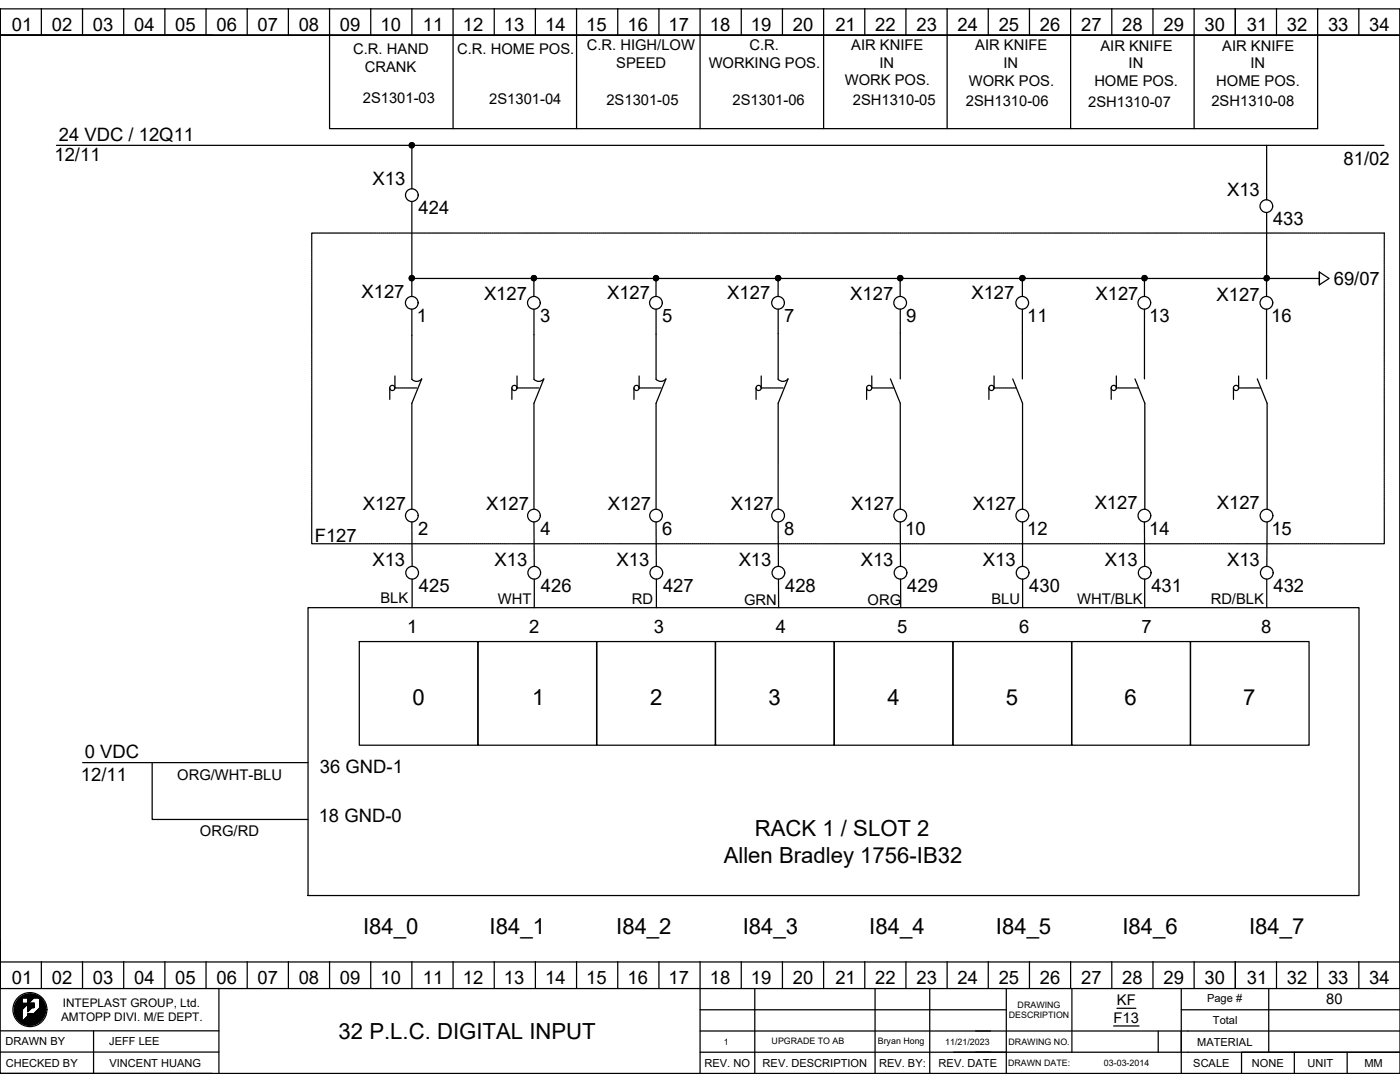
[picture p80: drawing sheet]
<svg xmlns="http://www.w3.org/2000/svg" width="279mm" height="216mm" viewBox="0 0 279 216" stroke-linecap="round" stroke-linejoin="round" font-family="sans-serif">
<defs><g id="words">
<g font-size="4.4">
<text x="82.3" y="140.7">0</text>
<text x="106.2" y="140.7">1</text>
<text x="129.7" y="140.7">2</text>
<text x="153.4" y="140.7">3</text>
<text x="177.1" y="140.7">4</text>
<text x="200.7" y="140.7">5</text>
<text x="224.4" y="140.7">6</text>
<text x="248.1" y="140.7">7</text>
<text x="150.6" y="166.9">RACK 1 / SLOT 2</text>
<text x="144.4" y="172.1">Allen Bradley 1756-IB32</text>
<text x="72.5" y="186.4">I84_0</text>
<text x="97.7" y="186.4">I84_1</text>
<text x="123" y="186.4">I84_2</text>
<text x="148.2" y="186.4">I84_3</text>
<text x="173.5" y="186.4">I84_4</text>
<text x="198.8" y="186.4">I84_5</text>
<text x="224" y="186.4">I84_6</text>
<text x="249.3" y="186.4">I84_7</text>
<text x="67.6" y="207.3">32 P.L.C. DIGITAL INPUT</text>
</g>
<g font-size="3.7">
<text x="2.4" y="6.2">01</text>
<text x="10.3" y="6.2">02</text>
<text x="18.5" y="6.2">03</text>
<text x="26.8" y="6.2">04</text>
<text x="35" y="6.2">05</text>
<text x="43.2" y="6.2">06</text>
<text x="51.4" y="6.2">07</text>
<text x="59.6" y="6.2">08</text>
<text x="67.8" y="6.2">09</text>
<text x="75.9" y="6.2">10</text>
<text x="84.4" y="6.2">11</text>
<text x="92.4" y="6.2">12</text>
<text x="100.6" y="6.2">13</text>
<text x="108.8" y="6.2">14</text>
<text x="117" y="6.2">15</text>
<text x="125.2" y="6.2">16</text>
<text x="133.4" y="6.2">17</text>
<text x="141.7" y="6.2">18</text>
<text x="149.9" y="6.2">19</text>
<text x="158.2" y="6.2">20</text>
<text x="166.7" y="6.2">21</text>
<text x="174.7" y="6.2">22</text>
<text x="182.9" y="6.2">23</text>
<text x="191.1" y="6.2">24</text>
<text x="199.3" y="6.2">25</text>
<text x="207.5" y="6.2">26</text>
<text x="215.8" y="6.2">27</text>
<text x="224" y="6.2">28</text>
<text x="232.2" y="6.2">29</text>
<text x="240.4" y="6.2">30</text>
<text x="248.9" y="6.2">31</text>
<text x="256.8" y="6.2">32</text>
<text x="265" y="6.2">33</text>
<text x="273.3" y="6.2">34</text>
<text x="11.7" y="28.1">24 VDC / 12Q11</text>
<text x="10.9" y="32.2">12/11</text>
<text x="268.1" y="32.9">81/02</text>
<text x="74.3" y="36.9">X13</text>
<text x="244.9" y="39.1">X13</text>
<text x="83.5" y="42.7">424</text>
<text x="254.1" y="44.9">433</text>
<text x="72.1" y="59.5">X127</text>
<text x="96.6" y="59.8">X127</text>
<text x="121.2" y="59.7">X127</text>
<text x="145.1" y="59.6">X127</text>
<text x="169.7" y="59.8">X127</text>
<text x="193.9" y="59.7">X127</text>
<text x="218.6" y="59.9">X127</text>
<text x="266.2" y="56.9">69/07</text>
<text x="83.2" y="64.2">1</text>
<text x="107.8" y="64.2">3</text>
<text x="132.1" y="64.2">5</text>
<text x="156.5" y="64.2">7</text>
<text x="180.9" y="64.2">9</text>
<text x="205" y="64.2">11</text>
<text x="229.4" y="64.2">13</text>
<text x="242.8" y="60">X127</text>
<text x="253.7" y="64.2">16</text>
<text x="72.4" y="101.7">X127</text>
<text x="97" y="101.7">X127</text>
<text x="121.3" y="101.7">X127</text>
<text x="145.8" y="101.7">X127</text>
<text x="169.9" y="101.7">X127</text>
<text x="194.2" y="101.7">X127</text>
<text x="218.5" y="101.6">X127</text>
<text x="242.8" y="101.6">X127</text>
<text x="83.5" y="106.7">2</text>
<text x="107.9" y="106.7">4</text>
<text x="132.2" y="106.7">6</text>
<text x="156.5" y="106.7">8</text>
<text x="180.6" y="106.7">10</text>
<text x="205" y="106.7">12</text>
<text x="229.4" y="106.7">14</text>
<text x="253.7" y="106.7">15</text>
<text x="62.8" y="108.2">F127</text>
<text x="74.3" y="113">X13</text>
<text x="98.7" y="113">X13</text>
<text x="123.1" y="113">X13</text>
<text x="147.4" y="113">X13</text>
<text x="171.8" y="113">X13</text>
<text x="196.2" y="113">X13</text>
<text x="220.5" y="113">X13</text>
<text x="244.9" y="113">X13</text>
<text x="83.6" y="118.1">425</text>
<text x="107.9" y="118.1">426</text>
<text x="132.3" y="118.1">427</text>
<text x="156.7" y="118.1">428</text>
<text x="181" y="118.1">429</text>
<text x="205.4" y="118.1">430</text>
<text x="229.8" y="118.1">431</text>
<text x="254.1" y="118.1">432</text>
<text x="81.3" y="126.3">1</text>
<text x="105.6" y="126.4">2</text>
<text x="130.5" y="126.3">3</text>
<text x="154.8" y="126.3">4</text>
<text x="179" y="126.3">5</text>
<text x="203.4" y="126.4">6</text>
<text x="227.8" y="126.3">7</text>
<text x="251.7" y="126.4">8</text>
<text x="16.1" y="155.9">12/11</text>
<text x="16.9" y="151.3">0 VDC</text>
<text x="63.9" y="154.2">36 GND-1</text>
<text x="63.6" y="164">18 GND-0</text>
<text x="2.4" y="196.4">01</text>
<text x="10.3" y="196.4">02</text>
<text x="18.5" y="196.4">03</text>
<text x="26.8" y="196.4">04</text>
<text x="35" y="196.4">05</text>
<text x="43.2" y="196.4">06</text>
<text x="51.4" y="196.4">07</text>
<text x="59.6" y="196.4">08</text>
<text x="67.8" y="196.4">09</text>
<text x="75.9" y="196.4">10</text>
<text x="84.4" y="196.4">11</text>
<text x="92.4" y="196.4">12</text>
<text x="100.6" y="196.4">13</text>
<text x="108.8" y="196.4">14</text>
<text x="117" y="196.4">15</text>
<text x="125.2" y="196.4">16</text>
<text x="133.4" y="196.4">17</text>
<text x="141.7" y="196.4">18</text>
<text x="149.9" y="196.4">19</text>
<text x="158.2" y="196.4">20</text>
<text x="166.7" y="196.4">21</text>
<text x="174.7" y="196.4">22</text>
<text x="182.9" y="196.4">23</text>
<text x="191.1" y="196.4">24</text>
<text x="199.3" y="196.4">25</text>
<text x="207.5" y="196.4">26</text>
<text x="215.8" y="196.4">27</text>
<text x="224" y="196.4">28</text>
<text x="232.2" y="196.4">29</text>
<text x="240.4" y="196.4">30</text>
<text x="248.9" y="196.4">31</text>
<text x="256.8" y="196.4">32</text>
<text x="265" y="196.4">33</text>
<text x="273.3" y="196.4">34</text>
</g>
<g font-size="2.9">
<text x="70.5" y="10.7">C.R. HAND</text>
<text x="91.2" y="10.7">C.R. HOME POS.</text>
<text x="117.1" y="10">C.R. HIGH/LOW</text>
<text x="149.6" y="10">C.R.</text>
<text x="169.9" y="10">AIR KNIFE</text>
<text x="194.6" y="10">AIR KNIFE</text>
<text x="219.6" y="10.1">AIR KNIFE</text>
<text x="243.9" y="10.1">AIR KNIFE</text>
<text x="72.8" y="14.3">CRANK</text>
<text x="123" y="13.5">SPEED</text>
<text x="141.4" y="13.6">WORKING POS.</text>
<text x="168.6" y="17.1">WORK POS.</text>
<text x="175.5" y="13.5">IN</text>
<text x="193.4" y="17.1">WORK POS.</text>
<text x="200.3" y="13.5">IN</text>
<text x="218.4" y="17.2">HOME POS.</text>
<text x="225.2" y="13.6">IN</text>
<text x="242.7" y="17.2">HOME POS.</text>
<text x="249.6" y="13.6">IN</text>
<text x="72.4" y="20.5">2S1301-03</text>
<text x="97.6" y="20.7">2S1301-04</text>
<text x="121" y="21">2S1301-05</text>
<text x="146.2" y="21">2S1301-06</text>
<text x="170.2" y="21">2SH1310-05</text>
<text x="192.8" y="21.1">2SH1310-06</text>
<text x="217.2" y="21.3">2SH1310-07</text>
<text x="241.8" y="21.1">2SH1310-08</text>
<text x="75.9" y="120.3">BLK</text>
<text x="99.4" y="120.6">WHT</text>
<text x="126.1" y="120.6">RD</text>
<text x="148.5" y="120.6">GRN</text>
<text x="173.1" y="120.7">ORG</text>
<text x="197.9" y="120.5">BLU</text>
<text x="215" y="120.5">WHT/BLK</text>
<text x="241.6" y="120.5">RD/BLK</text>
<text x="35.4" y="155.6">ORG/WHT-BLU</text>
<text x="39.9" y="166.9">ORG/RD</text>
<text x="222.9" y="200.6">KF</text>
<text x="264.7" y="200.4">80</text>
<text x="222.2" y="204.1">F13</text>
</g>
<g font-size="2.4">
<text x="12.2" y="203.7">AMTOPP DIVI. M/E DEPT.</text>
<text x="12.5" y="200.9">INTEPLAST GROUP, Ltd.</text>
</g>
<g font-size="2.2">
<text x="240.9" y="199.9">Page #</text>
<text x="1.1" y="208.6">DRAWN BY</text>
<text x="21.8" y="208.6">JEFF LEE</text>
<text x="238.9" y="208.6">MATERIAL</text>
<text x="242.1" y="204.4">Total</text>
<text x="1.2" y="212.9">CHECKED BY</text>
<text x="21.9" y="212.8">VINCENT HUANG</text>
<text x="140.6" y="212.9">REV. NO</text>
<text x="152.2" y="212.9">REV. DESCRIPTION</text>
<text x="175.4" y="212.9">REV. BY:</text>
<text x="187.3" y="212.9">REV. DATE</text>
<text x="238.1" y="212.9">SCALE</text>
<text x="249.8" y="212.9">NONE</text>
<text x="260.9" y="212.9">UNIT</text>
<text x="272.3" y="212.9">MM</text>
</g>
<g font-size="1.8">
<text x="201.3" y="203.2">DESCRIPTION</text>
<text x="203.1" y="201.1">DRAWING</text>
<text x="144.5" y="208.5">1</text>
<text x="154" y="208.4">UPGRADE TO AB</text>
<text x="175.2" y="208.3">Bryan Hong</text>
<text x="188.7" y="208.4">11/21/2023</text>
<text x="201.3" y="208.5">DRAWING NO.</text>
<text x="201.2" y="212.7">DRAWN DATE:</text>
<text x="220.3" y="212.7">03-03-2014</text>
</g>
</g></defs>
<g fill="none" stroke="#000" stroke-width=".25">
<path d="M0 1.8h279.4v212.4h-279.4zM0 7v-5.2v190.1v-4.2M8.3 1.7v5.3M16.5 1.7v5.3M24.7 1.7v5.3M32.9 1.7v5.3M41.1 1.7v5.3M42.4 7h-42.4h279.4M49.3 1.7v5.3M57.6 1.7v5.3M65.8 1.7v24h197.2v-24M74 1.7v5.3"/>
<path d="M82.2 1.7v5.3M90.4 1.7v24M98.6 1.7v5.3M106.8 1.7v5.3M115.1 1.7v24M123.3 1.7v5.3M131.5 1.7v5.3M139.7 1.7v24M147.9 1.7v5.3M156.2 1.7v5.3M164.4 1.7v24M172.6 1.7v5.3"/>
<path d="M180.8 1.7v5.3M189 1.7v24M197.2 1.7v5.3M205.4 1.7v5.3M213.7 1.7v24M221.9 1.7v5.3M230.1 1.7v5.3M238.3 1.7v24M246.5 1.7v5.3M254.8 1.7v5.3M271.2 1.7v5.3M279.4 1.8v195.5h-279.4v-5.4h279.4"/>
<path d="M11.3 29h264.9M81.9 28.6l-.1 .1M82.2 28.5l-.5 .5M82.2 29v8.7M82.3 28.5l-.6 .6M82.5 28.5l-.8 .8M82.6 28.6l-.8 .8M82.6 28.7l-.7 .7M82.7 28.9l-.6 .6M82.7 29l-.5 .5M252.8 29v10.9M62.2 46.9v.3"/>
<path d="M62.2 47.3v.3M62.2 47.7v.3M62.2 48.1v.3M62.2 48.5v.3M62.2 48.9v.3M62.2 49.3v.3M62.2 49.7v.3M62.2 50.1v.3M62.2 50.5v.2M62.2 50.9v.2M62.2 51.3v.2M62.2 51.7v.2"/>
<path d="M62.2 52.1v.2M62.2 52.5v.2M62.2 52.9v.2M62.2 53.3v.2M62.2 53.6v.3M62.2 54v.3M62.2 54.4v.3M62.2 54.8v.3M62.2 55.2v.3M62.2 55.6v.3M62.2 56v.3M62.2 56.4v.3"/>
<path d="M62.2 56.8v.3M62.2 57.2v.3M62.2 57.6v.3M62.2 58v.3M62.2 58.4v.3M62.2 58.8v.2M62.2 59.2v.2M62.2 59.6v.2M62.2 60v.2M62.4 46.5h-.2v.3M62.6 46.5h.2M63 46.5h.2"/>
<path d="M63.4 46.5h.2M63.8 46.5h.2M64.2 46.5h.2M64.5 46.5h.3M64.9 46.5h.3M65.3 46.5h.3M65.7 46.5h.3M66.1 46.5h.3M66.5 46.5h.3M66.9 46.5h.3M67.3 46.5h.3M67.7 46.5h.3"/>
<path d="M68.1 46.5h.3M68.5 46.5h.3M68.9 46.5h.3M69.3 46.5h.3M69.7 46.5h.2M70.1 46.5h.2M70.5 46.5h.2M70.9 46.5h.2M71.3 46.5h.2M71.7 46.5h.2M72.1 46.5h.2M72.5 46.5h.2"/>
<path d="M72.8 46.5h.3M73.2 46.5h.3M73.6 46.5h.3M74 46.5h.3M74.4 46.5h.3M74.8 46.5h.3M75.2 46.5h.3M75.6 46.5h.3M76 46.5h.3M76.4 46.5h.3M76.8 46.5h.3M77.2 46.5h.3"/>
<path d="M77.6 46.5h.3M78 46.5h.2M78.4 46.5h.2M78.8 46.5h.2M79.2 46.5h.2M79.6 46.5h.2M80 46.5h.2M80.4 46.5h.2M80.8 46.5h.2M81.1 46.5h.3M81.5 46.5h.3M81.9 55.1l-.1 .1"/>
<path d="M81.9 46.5h.3M82.2 55l-.5 .5M82.2 40.2v19M82.2 55.6h181.1M82.3 55l-.6 .7M82.3 46.5h.3M82.5 55.1l-.8 .7M82.6 55.1l-.8 .8M82.6 55.2l-.7 .8M82.7 55.4l-.6 .6M82.7 55.6l-.5 .4M82.7 46.5h.3"/>
<path d="M83.1 46.5h.3M83.5 46.5h.3M83.9 46.5h.3M84.3 46.5h.3M84.7 46.5h.3M85.1 46.5h.3M85.5 46.5h.3M85.9 46.5h.3M86.3 46.5h.3M86.7 46.5h.2M87.1 46.5h.2M87.5 46.5h.2"/>
<path d="M87.9 46.5h.2M88.3 46.5h.2M88.7 46.5h.2M89.1 46.5h.2M89.5 46.5h.2M89.8 46.5h.3M90.2 46.5h.3M90.6 46.5h.3M91 46.5h.3M91.4 46.5h.3M91.8 46.5h.3M92.2 46.5h.3"/>
<path d="M92.6 46.5h.3M93 46.5h.3M93.4 46.5h.3M93.8 46.5h.3M94.2 46.5h.3M94.6 46.5h.3M95 46.5h.3M95.4 46.5h.2M95.8 46.5h.2M96.2 46.5h.2M96.6 46.5h.2M97 46.5h.2"/>
<path d="M97.4 46.5h.2M97.8 46.5h.2M98.1 46.5h.3M98.5 46.5h.3M98.9 46.5h.3M99.3 46.5h.3M99.7 46.5h.3M100.1 46.5h.3M100.5 46.5h.3M100.9 46.5h.3M101.3 46.5h.3M101.7 46.5h.3"/>
<path d="M102.1 46.5h.3M102.5 46.5h.3M102.9 46.5h.3M103.3 46.5h.3M103.7 46.5h.2M104.1 46.5h.2M104.5 46.5h.2M104.9 46.5h.2M105.3 46.5h.2M105.7 46.5h.2M106.1 46.5h.2M106.2 55.1l-.1 .1"/>
<path d="M106.4 46.5h.3M106.5 55l-.5 .5M106.5 55.6v3.6M106.7 55l-.7 .7M106.8 55.1l-.7 .7M106.8 46.5h.3M106.9 55.1l-.7 .8M107 55.2l-.7 .8M107.1 55.4l-.7 .6M107.1 55.6l-.5 .4M107.2 46.5h.3M107.6 46.5h.3"/>
<path d="M108 46.5h.3M108.4 46.5h.3M108.8 46.5h.3M109.2 46.5h.3M109.6 46.5h.3M110 46.5h.3M110.4 46.5h.3M110.8 46.5h.3M111.2 46.5h.3M111.6 46.5h.2M112 46.5h.2M112.4 46.5h.2"/>
<path d="M112.8 46.5h.2M113.2 46.5h.2M113.6 46.5h.2M114 46.5h.2M114.4 46.5h.2M114.7 46.5h.3M115.1 46.5h.3M115.5 46.5h.3M115.9 46.5h.3M116.3 46.5h.3M116.7 46.5h.3M117.1 46.5h.3"/>
<path d="M117.5 46.5h.3M117.9 46.5h.3M118.3 46.5h.3M118.7 46.5h.3M119.1 46.5h.3M119.5 46.5h.3M119.9 46.5h.3M120.3 46.5h.2M120.7 46.5h.2M121.1 46.5h.2M121.5 46.5h.2M121.9 46.5h.2"/>
<path d="M122.3 46.5h.2M122.7 46.5h.2M123.1 46.5h.2M123.4 46.5h.3M123.8 46.5h.3M124.2 46.5h.3M124.6 46.5h.3M125 46.5h.3M125.4 46.5h.3M125.8 46.5h.3M126.2 46.5h.3M126.6 46.5h.3"/>
<path d="M127 46.5h.3M127.4 46.5h.3M127.8 46.5h.3M128.2 46.5h.3M128.6 46.5h.3M129 46.5h.2M129.4 46.5h.2M129.8 46.5h.2M130.2 46.5h.2M130.6 46.5h.2M130.6 55.1l-.1 .1M130.9 55l-.5 .5"/>
<path d="M130.9 55.5v3.7M131 46.5h.2M131.1 55l-.7 .7M131.2 55.1l-.7 .7M131.3 55.1l-.7 .8M131.4 46.5h.2M131.4 55.2l-.7 .8M131.4 55.4l-.6 .6M131.5 55.6l-.5 .4M131.8 46.5h.2M132.1 46.5h.3M132.5 46.5h.3"/>
<path d="M132.9 46.5h.3M133.3 46.5h.3M133.7 46.5h.3M134.1 46.5h.3M134.5 46.5h.3M134.9 46.5h.3M135.3 46.5h.3M135.7 46.5h.3M136.1 46.5h.3M136.5 46.5h.3M136.9 46.5h.3M137.3 46.5h.2"/>
<path d="M137.7 46.5h.2M138.1 46.5h.2M138.5 46.5h.2M138.9 46.5h.2M139.3 46.5h.2M139.7 46.5h.2M140 46.5h.3M140.4 46.5h.3M140.8 46.5h.3M141.2 46.5h.3M141.6 46.5h.3M142 46.5h.3"/>
<path d="M142.4 46.5h.3M142.8 46.5h.3M143.2 46.5h.3M143.6 46.5h.3M144 46.5h.3M144.4 46.5h.3M144.8 46.5h.3M145.2 46.5h.3M145.6 46.5h.2M146 46.5h.2M146.4 46.5h.2M146.8 46.5h.2"/>
<path d="M147.2 46.5h.2M147.6 46.5h.2M148 46.5h.2M148.4 46.5h.2M148.7 46.5h.3M149.1 46.5h.3M149.5 46.5h.3M149.9 46.5h.3M150.3 46.5h.3M150.7 46.5h.3M151.1 46.5h.3M151.5 46.5h.3"/>
<path d="M151.9 46.5h.3M152.3 46.5h.3M152.7 46.5h.3M153.1 46.5h.3M153.5 46.5h.3M153.9 46.5h.3M154.3 46.5h.2M154.7 46.5h.2M155 55.1l-.1 .1M155.1 46.5h.2M155.3 55l-.5 .5M155.3 55.5v3.7"/>
<path d="M155.4 55l-.6 .7M155.5 46.5h.2M155.6 55.1l-.8 .7M155.7 55.1l-.8 .8M155.8 55.2l-.8 .8M155.8 55.4l-.6 .6M155.8 55.6l-.5 .4M155.9 46.5h.2M156.3 46.5h.2M156.7 46.5h.2M157.1 46.5h.2M157.4 46.5h.3"/>
<path d="M157.8 46.5h.3M158.2 46.5h.3M158.6 46.5h.3M159 46.5h.3M159.4 46.5h.3M159.8 46.5h.3M160.2 46.5h.3M160.6 46.5h.3M161 46.5h.3M161.4 46.5h.3M161.8 46.5h.3M162.2 46.5h.3"/>
<path d="M162.6 46.5h.3M163 46.5h.2M163.4 46.5h.2M163.8 46.5h.2M164.2 46.5h.2M164.6 46.5h.2M165 46.5h.2M165.4 46.5h.2M165.7 46.5h.3M166.1 46.5h.3M166.5 46.5h.3M166.9 46.5h.3"/>
<path d="M167.3 46.5h.3M167.7 46.5h.3M168.1 46.5h.3M168.5 46.5h.3M168.9 46.5h.3M169.3 46.5h.3M169.7 46.5h.3M170.1 46.5h.3M170.5 46.5h.3M170.9 46.5h.2M171.3 46.5h.2M171.7 46.5h.2"/>
<path d="M172.1 46.5h.2M172.5 46.5h.2M172.9 46.5h.2M173.3 46.5h.2M173.7 46.5h.2M174 46.5h.3M174.4 46.5h.3M174.8 46.5h.3M175.2 46.5h.3M175.6 46.5h.3M176 46.5h.3M176.4 46.5h.3"/>
<path d="M176.8 46.5h.3M177.2 46.5h.3M177.6 46.5h.3M178 46.5h.3M178.4 46.5h.3M178.8 46.5h.3M179.2 46.5h.3M179.4 55.1l-.2 .1M179.6 46.5h.2M179.6 55.6v3.6M179.6 55l-.5 .5M179.8 55l-.6 .7"/>
<path d="M179.9 55.1l-.7 .7M180 46.5h.2M180 55.1l-.7 .8M180.1 55.2l-.7 .8M180.2 55.4l-.7 .6M180.2 55.6l-.5 .4M180.4 46.5h.2M180.8 46.5h.2M181.2 46.5h.2M181.6 46.5h.2M182 46.5h.2M182.4 46.5h.2"/>
<path d="M182.7 46.5h.3M183.1 46.5h.3M183.5 46.5h.3M183.9 46.5h.3M184.3 46.5h.3M184.7 46.5h.3M185.1 46.5h.3M185.5 46.5h.3M185.9 46.5h.3M186.3 46.5h.3M186.7 46.5h.3M187.1 46.5h.3"/>
<path d="M187.5 46.5h.3M187.9 46.5h.3M188.3 46.5h.2M188.7 46.5h.2M189.1 46.5h.2M189.5 46.5h.2M189.9 46.5h.2M190.3 46.5h.2M190.7 46.5h.2M191.1 46.5h.2M191.4 46.5h.3M191.8 46.5h.3"/>
<path d="M192.2 46.5h.3M192.6 46.5h.3M193 46.5h.3M193.4 46.5h.3M193.8 46.5h.3M194.2 46.5h.3M194.6 46.5h.3M195 46.5h.3M195.4 46.5h.3M195.8 46.5h.3M196.2 46.5h.3M196.6 46.5h.2"/>
<path d="M197 46.5h.2M197.4 46.5h.2M197.8 46.5h.2M198.2 46.5h.2M198.6 46.5h.2M199 46.5h.2M199.3 46.5h.3M199.7 46.5h.3M200.1 46.5h.3M200.5 46.5h.3M200.9 46.5h.3M201.3 46.5h.3"/>
<path d="M201.7 46.5h.3M202.1 46.5h.3M202.5 46.5h.3M202.9 46.5h.3M203.3 46.5h.3M203.7 46.5h.3M203.7 55.1l-.1 .1M204 55l-.5 .5M204 55.6v3.6M204.1 46.5h.3M204.2 55l-.7 .7M204.3 55.1l-.7 .7"/>
<path d="M204.4 55.1l-.7 .8M204.5 46.5h.3M204.5 55.2l-.7 .8M204.6 55.4l-.7 .6M204.6 55.6l-.5 .4M204.9 46.5h.2M205.3 46.5h.2M205.7 46.5h.2M206.1 46.5h.2M206.5 46.5h.2M206.9 46.5h.2M207.3 46.5h.2"/>
<path d="M207.7 46.5h.2M208 46.5h.3M208.4 46.5h.3M208.8 46.5h.3M209.2 46.5h.3M209.6 46.5h.3M210 46.5h.3M210.4 46.5h.3M210.8 46.5h.3M211.2 46.5h.3M211.6 46.5h.3M212 46.5h.3"/>
<path d="M212.4 46.5h.3M212.8 46.5h.3M213.2 46.5h.2M213.6 46.5h.2M214 46.5h.2M214.4 46.5h.2M214.8 46.5h.2M215.2 46.5h.2M215.6 46.5h.2M216 46.5h.2M216.3 46.5h.3M216.7 46.5h.3"/>
<path d="M217.1 46.5h.3M217.5 46.5h.3M217.9 46.5h.3M218.3 46.5h.3M218.7 46.5h.3M219.1 46.5h.3M219.5 46.5h.3M219.9 46.5h.3M220.3 46.5h.3M220.7 46.5h.3M221.1 46.5h.3M221.5 46.5h.3"/>
<path d="M221.9 46.5h.2M222.3 46.5h.2M222.7 46.5h.2M223.1 46.5h.2M223.5 46.5h.2M223.9 46.5h.2M224.3 46.5h.2M224.7 46.5h.2M225 46.5h.3M225.4 46.5h.3M225.8 46.5h.3M226.2 46.5h.3"/>
<path d="M226.6 46.5h.3M227 46.5h.3M227.4 46.5h.3M227.8 46.5h.3M228.1 55.1l-.1 .1M228.2 46.5h.3M228.4 55l-.5 .5M228.4 55.6v3.6M228.6 55l-.7 .7M228.6 46.5h.3M228.7 55.1l-.7 .7M228.8 55.1l-.8 .8"/>
<path d="M228.9 55.2l-.7 .8M228.9 55.4l-.6 .6M228.9 55.6l-.4 .4M229 46.5h.3M229.4 46.5h.3M229.8 46.5h.3M230.2 46.5h.2M230.6 46.5h.2M231 46.5h.2M231.4 46.5h.2M231.8 46.5h.2M232.2 46.5h.2"/>
<path d="M232.6 46.5h.2M233 46.5h.2M233.3 46.5h.3M233.7 46.5h.3M234.1 46.5h.3M234.5 46.5h.3M234.9 46.5h.3M235.3 46.5h.3M235.7 46.5h.3M236.1 46.5h.3M236.5 46.5h.3M236.9 46.5h.3"/>
<path d="M237.3 46.5h.3M237.7 46.5h.3M238.1 46.5h.3M238.5 46.5h.2M238.9 46.5h.2M239.3 46.5h.2M239.7 46.5h.2M240.1 46.5h.2M240.5 46.5h.2M240.9 46.5h.2M241.3 46.5h.2M241.6 46.5h.3"/>
<path d="M242 46.5h.3M242.4 46.5h.3M242.8 46.5h.3M243.2 46.5h.3M243.6 46.5h.3M244 46.5h.3M244.4 46.5h.3M244.8 46.5h.3M245.2 46.5h.3M245.6 46.5h.3M246 46.5h.3M246.4 46.5h.3"/>
<path d="M246.8 46.5h.3M247.2 46.5h.2M247.6 46.5h.2M248 46.5h.2M248.4 46.5h.2M248.8 46.5h.2M249.2 46.5h.2M249.6 46.5h.2M250 46.5h.2M250.3 46.5h.3M250.7 46.5h.3M251.1 46.5h.3"/>
<path d="M251.5 46.5h.3M251.9 46.5h.3M252.3 46.5h.3M252.5 55.1l-.1 .1M252.7 46.5h.3M252.8 55.6v3.6M252.8 55l-.5 .5M252.8 42.4v13.1M252.9 55l-.6 .7M253.1 55.1l-.8 .7M253.1 46.5h.3M253.2 55.1l-.8 .8"/>
<path d="M253.2 55.2l-.7 .8M253.3 55.4l-.6 .6M253.3 55.6l-.5 .4M253.5 46.5h.3M253.9 46.5h.3M254.3 46.5h.3M254.7 46.5h.3M255.1 46.5h.3M255.5 46.5h.3M255.9 46.5h.2M256.3 46.5h.2M256.7 46.5h.2"/>
<path d="M257.1 46.5h.2M257.5 46.5h.2M257.9 46.5h.2M258.3 46.5h.2M258.6 46.5h.3M259 46.5h.3M259.4 46.5h.3M259.8 46.5h.3M260.2 46.5h.3M260.6 46.5h.3M261 46.5h.3M261.4 46.5h.3"/>
<path d="M261.8 46.5h.3M262.2 46.5h.3M262.6 46.5h.3M263 46.5h.3M263.3 54.3v2.5l2-1.2-2-1.3v2.6M263.4 46.5h.3M263.8 46.5h.2M264.2 46.5h.2M264.6 46.5h.2M265 46.5h.2M265.4 46.5h.2M265.8 46.5h.2"/>
<path d="M266.2 46.5h.2M266.6 46.5h.2M266.9 46.5h.3M267.3 46.5h.3M267.7 46.5h.3M268.1 46.5h.3M268.5 46.5h.3M268.9 46.5h.3M269.3 46.5h.3M269.7 46.5h.3M270.1 46.5h.3M270.5 46.5h.3"/>
<path d="M270.9 46.5h.3M271.3 46.5h.3M271.7 46.5h.3M272.1 46.5h.3M272.5 46.5h.2M272.9 46.5h.2M273.3 46.5h.2M273.7 46.5h.2M274.1 46.5h.2M274.5 46.5h.2M274.9 46.5h.2M275.3 46.5h.2"/>
<path d="M275.6 46.5h.3M276 46.5h.3v.3M276.3 46.9v.3M276.3 47.3v.3M276.3 47.7v.3M276.3 48.1v.3M276.3 48.5v.3M276.3 48.9v.3M276.3 49.3v.3M276.3 49.7v.3M276.3 50.1v.3M276.3 50.5v.2"/>
<path d="M276.3 50.9v.2M276.3 51.3v.2M276.3 51.7v.2M276.3 52.1v.2M276.3 52.5v.2M276.3 52.9v.2M276.3 53.3v.2M276.3 53.6v.3M276.3 54v.3M276.3 54.4v.3M276.3 54.8v.3M276.3 55.2v.3"/>
<path d="M276.3 55.6v.3M276.3 56v.3M276.3 56.4v.3M276.3 56.8v.3M276.3 57.2v.3M276.3 57.6v.3M276.3 58v.3M276.3 58.4v.3M276.3 58.8v.2M276.3 59.2v.2M276.3 59.6v.2M276.3 60v.2"/>
<path d="M62.2 60.4v.2M62.2 60.8v.2M62.2 61.2v.2M62.2 61.6v.2M62.2 61.9v.3M62.2 62.3v.3M62.2 62.7v.3M62.2 63.1v.3M62.2 63.5v.3M62.2 63.9v.3M62.2 64.3v.3M62.2 64.7v.3"/>
<path d="M62.2 65.1v.3M62.2 65.5v.3M62.2 65.9v.3M62.2 66.3v.3M62.2 66.7v.3M62.2 67.1v.3M62.2 67.5v.2M62.2 67.9v.2M62.2 68.3v.2M62.2 68.7v.2M62.2 69.1v.2M62.2 69.5v.2"/>
<path d="M62.2 69.9v.2M62.2 70.3v.2M62.2 70.6v.3M62.2 71v.3M62.2 71.4v.3M62.2 71.8v.3M62.2 72.2v.3M62.2 72.6v.3M62.2 73v.3M62.2 73.4v.3M62.2 73.8v.3M62.2 74.2v.3"/>
<path d="M62.2 74.6v.3M62.2 75v.3M62.2 75.4v.3M62.2 75.8v.3M62.2 76.2v.2M62.2 76.6v.2M62.2 77v.2M62.2 77.4v.2M62.2 77.8v.2M62.2 78.2v.2M62.2 78.6v.2M62.2 79v.2"/>
<path d="M62.2 79.3v.3M62.2 79.7v.3M77.8 77.4v2.3M78.8 75v2.4M79 77.4h.2M79.4 77.4h.2M79.8 77.4h.2M80.2 77.4h.2M80.6 77.4h.2M81 77.4h.2M81.3 77.4h.3M81.7 77.4h.3"/>
<path d="M82.1 77.4h.3M82.2 61.7v14a1.29 1.29 0 0 0 2-.1M82.5 77.4h.3M82.9 77.4h.3M84.2 75.6l-2 4.9v21.1M102.2 77.4v2.3M103.2 75v2.4M103.4 77.4h.2M103.7 77.4h.3M104.1 77.4h.3M104.5 77.4h.3M104.9 77.4h.3"/>
<path d="M105.3 77.4h.3M105.7 77.4h.3M106.1 77.4h.3M106.5 77.4h.3M106.6 61.7v14a1.29 1.29 0 0 0 1.9-.1M106.9 77.4h.3M107.3 77.4h.2M108.5 75.6l-1.9 4.9v21.1M126.5 77.4v2.3M127.6 75v2.4M127.7 77.4h.3M128.1 77.4h.3"/>
<path d="M128.5 77.4h.3M128.9 77.4h.3M129.3 77.4h.3M129.7 77.4h.3M130.1 77.4h.2M130.5 77.4h.2M130.9 77.4h.2M130.9 61.7v14a1.29 1.29 0 0 0 2-.1M131.3 77.4h.2M131.7 77.4h.2M132.9 75.6l-2 4.9v21.1M150.9 77.4v2.3"/>
<path d="M151.9 75v2.4M152.1 77.4h.2M152.5 77.4h.2M152.9 77.4h.2M153.3 77.4h.2M153.7 77.4h.2M154.1 77.4h.2M154.5 77.4h.2M154.9 77.4h.2M155.2 77.4h.3M155.3 61.7v14a1.29 1.29 0 0 0 2-.1M155.6 77.4h.3"/>
<path d="M156 77.4h.3M157.3 75.6l-2 4.9v21.1M173 77.4v2.3M174 75v2.4M174.2 77.4h.2M174.5 77.4h.3M174.9 77.4h.3M175.3 77.4h.3M175.7 77.4h.3M176.1 77.4h.3M176.5 77.4h.3M176.9 77.4h.3"/>
<path d="M177.3 77.4h.3M177.7 75.6l2 4.9v21.1M177.7 77.4h.3M178.1 77.4h.2M179.7 61.7v13.9M197.4 77.4v2.3M198.4 75v2.4M198.6 77.4h.2M198.9 77.4h.3M199.3 77.4h.3M199.7 77.4h.3M200.1 77.4h.3"/>
<path d="M200.5 77.4h.3M200.9 77.4h.3M201.3 77.4h.3M201.7 77.4h.3M202.1 77.4h.3M202.1 75.6l2 4.9v21.1M202.5 77.4h.3M204 61.7v13.9M221.8 77.4v2.3M222.8 75v2.4M223 77.4h.2M223.3 77.4h.3"/>
<path d="M223.7 77.4h.3M224.1 77.4h.3M224.5 77.4h.3M224.9 77.4h.3M225.3 77.4h.3M225.7 77.4h.3M226.1 77.4h.3M226.5 77.4h.3M226.5 75.6l2 4.9v21.1M226.9 77.4h.3M228.4 61.7v13.9M246.2 77.4v2.3"/>
<path d="M247.2 75v2.4M247.4 77.4h.2M247.8 77.4h.2M248.1 77.4h.3M248.5 77.4h.3M248.9 77.4h.3M249.3 77.4h.3M249.7 77.4h.3M250.1 77.4h.3M250.5 77.4h.3M250.9 77.4h.3M250.9 75.6l2 4.9v21.1"/>
<path d="M251.3 77.4h.3M252.8 61.7v13.9M276.3 60.4v.2M276.3 60.8v.2M276.3 61.2v.2M276.3 61.6v.2M276.3 61.9v.3M276.3 62.3v.3M276.3 62.7v.3M276.3 63.1v.3M276.3 63.5v.3M276.3 63.9v.3"/>
<path d="M276.3 64.3v.3M276.3 64.7v.3M276.3 65.1v.3M276.3 65.5v.3M276.3 65.9v.3M276.3 66.3v.3M276.3 66.7v.3M276.3 67.1v.3M276.3 67.5v.2M276.3 67.9v.2M276.3 68.3v.2M276.3 68.7v.2"/>
<path d="M276.3 69.1v.2M276.3 69.5v.2M276.3 69.9v.2M276.3 70.3v.2M276.3 70.6v.3M276.3 71v.3M276.3 71.4v.3M276.3 71.8v.3M276.3 72.2v.3M276.3 72.6v.3M276.3 73v.3M276.3 73.4v.3"/>
<path d="M276.3 73.8v.3M276.3 74.2v.3M276.3 74.6v.3M276.3 75v.3M276.3 75.4v.3M276.3 75.8v.3M276.3 76.2v.2M276.3 76.6v.2M276.3 77v.2M276.3 77.4v.2M276.3 77.8v.2M276.3 78.2v.2"/>
<path d="M276.3 78.6v.2M276.3 79v.2M276.3 79.3v.3M276.3 79.7v.3M62.2 80.1v.3M62.2 80.5v.3M62.2 80.9v.3M62.2 81.3v.3M62.2 81.7v.3M62.2 82.1v.3M62.2 82.5v.3M62.2 82.9v.3"/>
<path d="M62.2 83.3v.3M62.2 83.7v.3M62.2 84.1v.3M62.2 84.5v.2M62.2 84.9v.2M62.2 85.3v.2M62.2 85.7v.2M62.2 86.1v.2M62.2 86.5v.2M62.2 86.9v.2M62.2 87.2v.3M62.2 87.6v.3"/>
<path d="M62.2 88v.3M62.2 88.4v.3M62.2 88.8v.3M62.2 89.2v.3M62.2 89.6v.3M62.2 90v.3M62.2 90.4v.3M62.2 90.8v.3M62.2 91.2v.3M62.2 91.6v.3M62.2 92v.3M62.2 92.4v.3"/>
<path d="M62.2 92.8v.2M62.2 93.2v.2M62.2 93.6v.2M62.2 94v.2M62.2 94.4v.2M62.2 94.8v.2M62.2 95.2v.2M62.2 95.6v.2M62.2 95.9v.3M62.2 96.3v.3M62.2 96.7v.3M62.2 97.1v.3"/>
<path d="M62.2 97.5v.3M62.2 97.9v.3M62.2 98.3v.3M62.2 98.7v.3M62.2 99.1v.3M62.2 99.5v.3M62.2 99.9v.3M276.3 80.1v.3M276.3 80.5v.3M276.3 80.9v.3M276.3 81.3v.3M276.3 81.7v.3"/>
<path d="M276.3 82.1v.3M276.3 82.5v.3M276.3 82.9v.3M276.3 83.3v.3M276.3 83.7v.3M276.3 84.1v.3M276.3 84.5v.2M276.3 84.9v.2M276.3 85.3v.2M276.3 85.7v.2M276.3 86.1v.2M276.3 86.5v.2"/>
<path d="M276.3 86.9v.2M276.3 87.2v.3M276.3 87.6v.3M276.3 88v.3M276.3 88.4v.3M276.3 88.8v.3M276.3 89.2v.3M276.3 89.6v.3M276.3 90v.3M276.3 90.4v.3M276.3 90.8v.3M276.3 91.2v.3"/>
<path d="M276.3 91.6v.3M276.3 92v.3M276.3 92.4v.3M276.3 92.8v.2M276.3 93.2v.2M276.3 93.6v.2M276.3 94v.2M276.3 94.4v.2M276.3 94.8v.2M276.3 95.2v.2M276.3 95.6v.2M276.3 95.9v.3"/>
<path d="M276.3 96.3v.3M276.3 96.7v.3M276.3 97.1v.3M276.3 97.5v.3M276.3 97.9v.3M276.3 98.3v.3M276.3 98.7v.3M276.3 99.1v.3M276.3 99.5v.3M276.3 99.9v.3M62.2 108.2v.3h.2M62.2 100.3v.3"/>
<path d="M62.2 100.7v.3M62.2 101.1v.3M62.2 101.5v.2M62.2 101.9v.2M62.2 102.3v.2M62.2 102.7v.2M62.2 103.1v.2M62.2 103.5v.2M62.2 103.9v.2M62.2 104.3v.2M62.2 104.6v.3M62.2 105v.3"/>
<path d="M62.2 105.4v.3M62.2 105.8v.3M62.2 106.2v.3M62.2 106.6v.3M62.2 107v.3M62.2 107.4v.3M62.2 107.8v.3M62.6 108.5h.2M63 108.5h.2M63.4 108.5h.2M63.8 108.5h.2M64.2 108.5h.2"/>
<path d="M64.5 108.5h.3M64.9 108.5h.3M65.3 108.5h.3M65.7 108.5h.3M66.1 108.5h.3M66.5 108.5h.3M66.9 108.5h.3M67.3 108.5h.3M67.7 108.5h.3M68.1 108.5h.3M68.5 108.5h.3M68.9 108.5h.3"/>
<path d="M69.3 108.5h.3M69.7 108.5h.2M70.1 108.5h.2M70.5 108.5h.2M70.9 108.5h.2M71.3 108.5h.2M71.7 108.5h.2M72.1 108.5h.2M72.5 108.5h.2M72.8 108.5h.3M73.2 108.5h.3M73.6 108.5h.3"/>
<path d="M74 108.5h.3M74.4 108.5h.3M74.8 108.5h.3M75.2 108.5h.3M75.6 108.5h.3M76 108.5h.3M76.4 108.5h.3M76.8 108.5h.3M77.2 108.5h.3M77.6 108.5h.3M78 108.5h.2M78.4 108.5h.2"/>
<path d="M78.8 108.5h.2M79.2 108.5h.2M79.6 108.5h.2M80 108.5h.2M80.4 108.5h.2M80.8 108.5h.2M81.1 108.5h.3M81.5 108.5h.3M81.9 108.5h.3M82.2 104.1v8.9M82.2 115.6v5.7M82.3 108.5h.3"/>
<path d="M82.7 108.5h.3M83.1 108.5h.3M83.5 108.5h.3M83.9 108.5h.3M84.3 108.5h.3M84.7 108.5h.3M85.1 108.5h.3M85.5 108.5h.3M85.9 108.5h.3M86.3 108.5h.3M86.7 108.5h.2M87.1 108.5h.2"/>
<path d="M87.5 108.5h.2M87.9 108.5h.2M88.3 108.5h.2M88.7 108.5h.2M89.1 108.5h.2M89.5 108.5h.2M89.8 108.5h.3M90.2 108.5h.3M90.6 108.5h.3M91 108.5h.3M91.4 108.5h.3M91.8 108.5h.3"/>
<path d="M92.2 108.5h.3M92.6 108.5h.3M93 108.5h.3M93.4 108.5h.3M93.8 108.5h.3M94.2 108.5h.3M94.6 108.5h.3M95 108.5h.3M95.4 108.5h.2M95.8 108.5h.2M96.2 108.5h.2M96.6 108.5h.2"/>
<path d="M97 108.5h.2M97.4 108.5h.2M97.8 108.5h.2M98.1 108.5h.3M98.5 108.5h.3M98.9 108.5h.3M99.3 108.5h.3M99.7 108.5h.3M100.1 108.5h.3M100.5 108.5h.3M100.9 108.5h.3M101.3 108.5h.3"/>
<path d="M101.7 108.5h.3M102.1 108.5h.3M102.5 108.5h.3M102.9 108.5h.3M103.3 108.5h.3M103.7 108.5h.2M104.1 108.5h.2M104.5 108.5h.2M104.9 108.5h.2M105.3 108.5h.2M105.7 108.5h.2M106.1 108.5h.2"/>
<path d="M106.4 108.5h.3M106.6 104.1v8.9M106.6 115.6v5.7M106.8 108.5h.3M107.2 108.5h.3M107.6 108.5h.3M108 108.5h.3M108.4 108.5h.3M108.8 108.5h.3M109.2 108.5h.3M109.6 108.5h.3M110 108.5h.3"/>
<path d="M110.4 108.5h.3M110.8 108.5h.3M111.2 108.5h.3M111.6 108.5h.2M112 108.5h.2M112.4 108.5h.2M112.8 108.5h.2M113.2 108.5h.2M113.6 108.5h.2M114 108.5h.2M114.4 108.5h.2M114.7 108.5h.3"/>
<path d="M115.1 108.5h.3M115.5 108.5h.3M115.9 108.5h.3M116.3 108.5h.3M116.7 108.5h.3M117.1 108.5h.3M117.5 108.5h.3M117.9 108.5h.3M118.3 108.5h.3M118.7 108.5h.3M119.1 108.5h.3M119.5 108.5h.3"/>
<path d="M119.9 108.5h.3M120.3 108.5h.2M120.7 108.5h.2M121.1 108.5h.2M121.5 108.5h.2M121.9 108.5h.2M122.3 108.5h.2M122.7 108.5h.2M123.1 108.5h.2M123.4 108.5h.3M123.8 108.5h.3M124.2 108.5h.3"/>
<path d="M124.6 108.5h.3M125 108.5h.3M125.4 108.5h.3M125.8 108.5h.3M126.2 108.5h.3M126.6 108.5h.3M127 108.5h.3M127.4 108.5h.3M127.8 108.5h.3M128.2 108.5h.3M128.6 108.5h.3M129 108.5h.2"/>
<path d="M129.4 108.5h.2M129.8 108.5h.2M130.2 108.5h.2M130.6 108.5h.2M130.9 104.1l.1 8.9M131 108.5h.2M131 115.6v5.7M131.4 108.5h.2M131.8 108.5h.2M132.1 108.5h.3M132.5 108.5h.3M132.9 108.5h.3"/>
<path d="M133.3 108.5h.3M133.7 108.5h.3M134.1 108.5h.3M134.5 108.5h.3M134.9 108.5h.3M135.3 108.5h.3M135.7 108.5h.3M136.1 108.5h.3M136.5 108.5h.3M136.9 108.5h.3M137.3 108.5h.2M137.7 108.5h.2"/>
<path d="M138.1 108.5h.2M138.5 108.5h.2M138.9 108.5h.2M139.3 108.5h.2M139.7 108.5h.2M140 108.5h.3M140.4 108.5h.3M140.8 108.5h.3M141.2 108.5h.3M141.6 108.5h.3M142 108.5h.3M142.4 108.5h.3"/>
<path d="M142.8 108.5h.3M143.2 108.5h.3M143.6 108.5h.3M144 108.5h.3M144.4 108.5h.3M144.8 108.5h.3M145.2 108.5h.3M145.6 108.5h.2M146 108.5h.2M146.4 108.5h.2M146.8 108.5h.2M147.2 108.5h.2"/>
<path d="M147.6 108.5h.2M148 108.5h.2M148.4 108.5h.2M148.7 108.5h.3M149.1 108.5h.3M149.5 108.5h.3M149.9 108.5h.3M150.3 108.5h.3M150.7 108.5h.3M151.1 108.5h.3M151.5 108.5h.3M151.9 108.5h.3"/>
<path d="M152.3 108.5h.3M152.7 108.5h.3M153.1 108.5h.3M153.5 108.5h.3M153.9 108.5h.3M154.3 108.5h.2M154.7 108.5h.2M155.1 108.5h.2M155.3 104.1v8.9M155.4 115.6v5.7M155.5 108.5h.2M155.9 108.5h.2"/>
<path d="M156.3 108.5h.2M156.7 108.5h.2M157.1 108.5h.2M157.4 108.5h.3M157.8 108.5h.3M158.2 108.5h.3M158.6 108.5h.3M159 108.5h.3M159.4 108.5h.3M159.8 108.5h.3M160.2 108.5h.3M160.6 108.5h.3"/>
<path d="M161 108.5h.3M161.4 108.5h.3M161.8 108.5h.3M162.2 108.5h.3M162.6 108.5h.3M163 108.5h.2M163.4 108.5h.2M163.8 108.5h.2M164.2 108.5h.2M164.6 108.5h.2M165 108.5h.2M165.4 108.5h.2"/>
<path d="M165.7 108.5h.3M166.1 108.5h.3M166.5 108.5h.3M166.9 108.5h.3M167.3 108.5h.3M167.7 108.5h.3M168.1 108.5h.3M168.5 108.5h.3M168.9 108.5h.3M169.3 108.5h.3M169.7 108.5h.3M170.1 108.5h.3"/>
<path d="M170.5 108.5h.3M170.9 108.5h.2M171.3 108.5h.2M171.7 108.5h.2M172.1 108.5h.2M172.5 108.5h.2M172.9 108.5h.2M173.3 108.5h.2M173.7 108.5h.2M174 108.5h.3M174.4 108.5h.3M174.8 108.5h.3"/>
<path d="M175.2 108.5h.3M175.6 108.5h.3M176 108.5h.3M176.4 108.5h.3M176.8 108.5h.3M177.2 108.5h.3M177.6 108.5h.3M178 108.5h.3M178.4 108.5h.3M178.8 108.5h.3M179.2 108.5h.3M179.6 108.5h.2"/>
<path d="M179.7 104.1v8.9M179.7 115.6l.1 5.7M180 108.5h.2M180.4 108.5h.2M180.8 108.5h.2M181.2 108.5h.2M181.6 108.5h.2M182 108.5h.2M182.4 108.5h.2M182.7 108.5h.3M183.1 108.5h.3M183.5 108.5h.3"/>
<path d="M183.9 108.5h.3M184.3 108.5h.3M184.7 108.5h.3M185.1 108.5h.3M185.5 108.5h.3M185.9 108.5h.3M186.3 108.5h.3M186.7 108.5h.3M187.1 108.5h.3M187.5 108.5h.3M187.9 108.5h.3M188.3 108.5h.2"/>
<path d="M188.7 108.5h.2M189.1 108.5h.2M189.5 108.5h.2M189.9 108.5h.2M190.3 108.5h.2M190.7 108.5h.2M191.1 108.5h.2M191.4 108.5h.3M191.8 108.5h.3M192.2 108.5h.3M192.6 108.5h.3M193 108.5h.3"/>
<path d="M193.4 108.5h.3M193.8 108.5h.3M194.2 108.5h.3M194.6 108.5h.3M195 108.5h.3M195.4 108.5h.3M195.8 108.5h.3M196.2 108.5h.3M196.6 108.5h.2M197 108.5h.2M197.4 108.5h.2M197.8 108.5h.2"/>
<path d="M198.2 108.5h.2M198.6 108.5h.2M199 108.5h.2M199.3 108.5h.3M199.7 108.5h.3M200.1 108.5h.3M200.5 108.5h.3M200.9 108.5h.3M201.3 108.5h.3M201.7 108.5h.3M202.1 108.5h.3M202.5 108.5h.3"/>
<path d="M202.9 108.5h.3M203.3 108.5h.3M203.7 108.5h.3M204.1 104.1v8.9M204.1 115.6v5.7M204.1 108.5h.3M204.5 108.5h.3M204.9 108.5h.2M205.3 108.5h.2M205.7 108.5h.2M206.1 108.5h.2M206.5 108.5h.2"/>
<path d="M206.9 108.5h.2M207.3 108.5h.2M207.7 108.5h.2M208 108.5h.3M208.4 108.5h.3M208.8 108.5h.3M209.2 108.5h.3M209.6 108.5h.3M210 108.5h.3M210.4 108.5h.3M210.8 108.5h.3M211.2 108.5h.3"/>
<path d="M211.6 108.5h.3M212 108.5h.3M212.4 108.5h.3M212.8 108.5h.3M213.2 108.5h.2M213.6 108.5h.2M214 108.5h.2M214.4 108.5h.2M214.8 108.5h.2M215.2 108.5h.2M215.6 108.5h.2M216 108.5h.2"/>
<path d="M216.3 108.5h.3M216.7 108.5h.3M217.1 108.5h.3M217.5 108.5h.3M217.9 108.5h.3M218.3 108.5h.3M218.7 108.5h.3M219.1 108.5h.3M219.5 108.5h.3M219.9 108.5h.3M220.3 108.5h.3M220.7 108.5h.3"/>
<path d="M221.1 108.5h.3M221.5 108.5h.3M221.9 108.5h.2M222.3 108.5h.2M222.7 108.5h.2M223.1 108.5h.2M223.5 108.5h.2M223.9 108.5h.2M224.3 108.5h.2M224.7 108.5h.2M225 108.5h.3M225.4 108.5h.3"/>
<path d="M225.8 108.5h.3M226.2 108.5h.3M226.6 108.5h.3M227 108.5h.3M227.4 108.5h.3M227.8 108.5h.3M228.2 108.5h.3M228.4 104.1v8.9M228.4 115.6v5.7M228.6 108.5h.3M229 108.5h.3M229.4 108.5h.3"/>
<path d="M229.8 108.5h.3M230.2 108.5h.2M230.6 108.5h.2M231 108.5h.2M231.4 108.5h.2M231.8 108.5h.2M232.2 108.5h.2M232.6 108.5h.2M233 108.5h.2M233.3 108.5h.3M233.7 108.5h.3M234.1 108.5h.3"/>
<path d="M234.5 108.5h.3M234.9 108.5h.3M235.3 108.5h.3M235.7 108.5h.3M236.1 108.5h.3M236.5 108.5h.3M236.9 108.5h.3M237.3 108.5h.3M237.7 108.5h.3M238.1 108.5h.3M238.5 108.5h.2M238.9 108.5h.2"/>
<path d="M239.3 108.5h.2M239.7 108.5h.2M240.1 108.5h.2M240.5 108.5h.2M240.9 108.5h.2M241.3 108.5h.2M241.6 108.5h.3M242 108.5h.3M242.4 108.5h.3M242.8 108.5h.3M243.2 108.5h.3M243.6 108.5h.3"/>
<path d="M244 108.5h.3M244.4 108.5h.3M244.8 108.5h.3M245.2 108.5h.3M245.6 108.5h.3M246 108.5h.3M246.4 108.5h.3M246.8 108.5h.3M247.2 108.5h.2M247.6 108.5h.2M248 108.5h.2M248.4 108.5h.2"/>
<path d="M248.8 108.5h.2M249.2 108.5h.2M249.6 108.5h.2M250 108.5h.2M250.3 108.5h.3M250.7 108.5h.3M251.1 108.5h.3M251.5 108.5h.3M251.9 108.5h.3M252.3 108.5h.3M252.7 108.5h.3M252.8 115.6v5.7"/>
<path d="M252.9 104.1l-.1 8.9M253.1 108.5h.3M253.5 108.5h.3M253.9 108.5h.3M254.3 108.5h.3M254.7 108.5h.3M255.1 108.5h.3M255.5 108.5h.3M255.9 108.5h.2M256.3 108.5h.2M256.7 108.5h.2M257.1 108.5h.2"/>
<path d="M257.5 108.5h.2M257.9 108.5h.2M258.3 108.5h.2M258.6 108.5h.3M259 108.5h.3M259.4 108.5h.3M259.8 108.5h.3M260.2 108.5h.3M260.6 108.5h.3M261 108.5h.3M261.4 108.5h.3M261.8 108.5h.3"/>
<path d="M262.2 108.5h.3M262.6 108.5h.3M263 108.5h.3M263.4 108.5h.3M263.8 108.5h.2M264.2 108.5h.2M264.6 108.5h.2M265 108.5h.2M265.4 108.5h.2M265.8 108.5h.2M266.2 108.5h.2M266.6 108.5h.2"/>
<path d="M266.9 108.5h.3M267.3 108.5h.3M267.7 108.5h.3M268.1 108.5h.3M268.5 108.5h.3M268.9 108.5h.3M269.3 108.5h.3M269.7 108.5h.3M270.1 108.5h.3M270.5 108.5h.3M270.9 108.5h.3M271.3 108.5h.3"/>
<path d="M271.7 108.5h.3M272.1 108.5h.3M272.5 108.5h.2M272.9 108.5h.2M273.3 108.5h.2M273.7 108.5h.2M274.1 108.5h.2M274.5 108.5h.2M274.9 108.5h.2M275.3 108.5h.2M275.6 108.5h.3M276.3 108.2v.3h-.3"/>
<path d="M276.3 100.3v.3M276.3 100.7v.3M276.3 101.1v.3M276.3 101.5v.2M276.3 101.9v.2M276.3 102.3v.2M276.3 102.7v.2M276.3 103.1v.2M276.3 103.5v.2M276.3 103.9v.2M276.3 104.3v.2M276.3 104.6v.3"/>
<path d="M276.3 105v.3M276.3 105.4v.3M276.3 105.8v.3M276.3 106.2v.3M276.3 106.6v.3M276.3 107v.3M276.3 107.4v.3M276.3 107.8v.3M61.5 121.3h209.7v57.4h-209.7zM71.7 128h23.7v20.7h-23.7zM95.4 128h23.7v20.7h-23.7zM119.1 128h23.7v20.7h-23.7z"/>
<path d="M142.8 128h23.7v20.7h-23.7zM166.5 128h23.7v20.7h-23.7zM190.2 128h23.7v20.7h-23.7zM213.9 128h23.7v20.7h-23.7zM237.6 128h23.7v20.7h-23.7zM16.5 152.2h45M30.4 152.2v11.3h31.1M4 199.1l-.4 .4M4.2 198.9l-.8 .8M4.3 198.9h1.3v1.3h-1.3zM4.4 199.2l-1.4 1.4M4.4 199.2l-1.5 1.5"/>
<path d="M4.4 199.3l-1.5 1.5M4.4 199.4l-1.5 1.5M4.4 199.5l-1.5 1.5M4.4 199.5l-1.5 1.6M4.4 199.6l-1.5 1.5M4.4 199.7l-1.5 1.5M4.4 199.7l-1.5 1.6M4.4 199.8l-1.5 1.6M4.4 199.9l-1.5 1.5M4.4 199.9l-1.5 1.6M4.4 198.7l-1.1 1.2M4.6 198.7l-1.4 1.4"/>
<path d="M4.7 198.6l-1.6 1.6M4.8 198.6l-1.7 1.7M4.9 198.5l-1.9 1.9M5 198.5l-2 2M5.1 198.5l-.6 .6M5.2 198.4l-.7 .7M5.3 198.4l-.7 .7M5.4 198.4l-.7 .7M5.5 198.4l-.8 .7M5.6 198.4l-.8 .7M5.6 198.4l-.7 .7M5.7 198.4l-.7 .7"/>
<path d="M5.8 198.3l-.8 .8M5.9 198.3l-.8 .8M5.9 198.3l-.7 .8M6 198.3l-.8 .8M6.1 198.3l-.8 .8M6.1 198.3l-.7 .8M6.2 198.3l-.8 .8M6.3 198.4l-.8 .7M6.4 198.4l-.8 .8M6.5 198.4l-.9 .8M6.5 198.4l-.9 .9M6.6 198.4l-1 1"/>
<path d="M6.6 198.4l-1 1.1M6.7 198.4l-1.1 1.1M6.7 198.4l-1.1 1.2M6.8 198.4l-1.2 1.3M6.8 198.9h.9l.3 .2 .1 1.9-1.3 1.3h-1.2v.4l-1.3 1.3v-2.5zM6.8 198.5l-1.2 1.2M6.9 198.5l-1.3 1.3M7 198.5l-1.4 1.4M7.1 198.5l-1.5 1.5M7.1 198.6l-1.5 1.5M7.2 198.6l-1.6 1.5M7.2 198.6l-1.6 1.7"/>
<path d="M7.2 198.6l-4.1 4.1M7.3 198.6l-.5 .5M7.3 199.1l.3-.3-.2 .3M7.3 198.7l-.4 .4M7.4 198.7l-.4 .4M7.5 198.7l-.4 .4M7.5 198.8l-.3 .3M7.6 198.8l-.4 .3M7.7 198.9l-.3 .2M7.7 198.9l-.2 .2M7.8 198.9l-.2 .2M7.9 199l-.2 .1"/>
<path d="M7.9 199l-.2 .2M7.9 199.8l.4-.4-.4 .5M7.9 199l-.1 .2 .2-.1M8 199.1l-.2 .2M8 199.1l-.1 .2M8.1 199.2l-.2 .2M8.2 199.2l-.3 .3M8.2 199.3l-.3 .2M8.2 199.3l-.3 .4M8.3 191.9v5.3M8.3 199.4l-.4 .3M8.4 199.5l-.5 .4"/>
<path d="M8.4 199.5l-.5 .5M8.4 199.6l-.5 .5M8.5 199.7l-.6 .6M8.6 199.7l-.7 .7M8.6 199.8l-.7 .6M8.7 199.9l-.8 .7M8.7 199.9l-.8 .8M8.7 200l-.8 .8M16.5 191.9v5.3M24.7 191.9v5.3M32.9 191.9v5.3M41.1 191.9v5.3"/>
<path d="M43.7 197.2v17M49.3 191.9v5.3M57.6 191.9v5.3M65.8 191.9v5.3M74 191.9v5.3M82.2 191.9v5.3M90.4 191.9v5.3M98.6 191.9v5.3M106.8 191.9v5.3M115.1 191.9v5.3M123.3 191.9v5.3M131.5 191.9v5.3"/>
<path d="M139.7 191.9v22.3M147.9 191.9v5.3M150.6 197.3v16.9M156.2 191.9v5.3M164.4 191.9v5.3M172.6 191.9v5.3M174.6 197.3v16.9M180.8 191.9v5.3M185.6 197.3v16.9M189 191.9v5.3M197.2 191.9v5.3M200.8 197.3v12.7"/>
<path d="M205.4 191.9v5.3M213.7 191.9v5.3M213.9 197.3v12.7M221.9 191.9v5.3M230.1 191.9v5.3M235.7 197.3v16.9M238.3 191.9v5.3M246.5 191.9v5.3M253.2 197.3v12.7M254.8 191.9v5.3M263 191.9v5.3M271.2 191.9v5.3"/>
<path d="M0 209.9h43.7M0 205.7h43.7M0 214.2h42.4M4.4 203l-.7 .6M4.4 201.5l-1.2 1.3M4.4 201.6l-1.2 1.2M4.4 201.9l-1.1 1.2M4.4 202l-1.1 1.1 1.1-1M4.4 202.1l-1 1.1M4.4 202.3l-.9 1M4.4 202.4l-.9 .9M4.4 202.5l-.9 .9"/>
<path d="M4.4 202.5l-.8 .9M4.4 202.6l-.8 .9M4.4 202.7l-.8 .8M4.4 202.8l-.8 .7M4.4 202.8l-.7 .8M4.4 202.9l-.7 .7M4.4 203.3l-.5 .5 .5-.4M4.4 200l-1.5 1.6M4.4 200.1l-1.5 1.5M4.4 200.1l-1.5 1.6M4.4 200.2l-1.5 1.6M4.4 201.7l-1.2 1.2"/>
<path d="M4.4 201.8l-1.2 1.2M4.4 201.9l-1.1 1.1M4.4 202.2l-1 1M4.4 202.3l-1 1M4.4 203l-.6 .7M4.4 203.1l-.6 .6M4.4 203.2l-.5 .6M4.4 203.4l-.4 .5M4.4 203.5l-.4 .4M4.4 203.6l-.3 .3M4.4 203.7l-.3 .3M4.4 203.7l-.2 .3"/>
<path d="M4.4 203.8l-.2 .2M4.5 200.3l-1.6 1.6M4.6 200.3l-1.7 1.7M4.7 200.3l-1.8 1.8M4.8 200.3l-1.9 1.8M4.8 200.3l-1.9 1.9M4.9 200.3l-1.9 1.9M5 200.3l-2 2M5.1 200.3l-2.1 2.1M5.2 200.3l-2.2 2.1M5.2 200.3l-2.2 2.2M5.3 200.3l-2.2 2.2"/>
<path d="M5.4 200.3l-2.3 2.3M5.5 200.3l-2.4 2.4M5.6 202.2v.1M5.6 200.3h.1M5.7 202.2l-.1 .1M5.7 200.3l-.1 .1M5.8 202.2l-.2 .2M5.8 200.2l-.2 .2M5.8 200.3l-.2 .2M5.8 202.2l-.2 .3M5.8 200.2l-.2 .3M5.9 200.3l-.3 .3"/>
<path d="M5.9 202.2l-.3 .4M5.9 200.2l-.3 .4M6 202.2l-.4 .4M6 200.2l-.4 .4M6 200.3l-.4 .4M6 202.2l-1.8 1.8M6.1 200.3l-.5 .5M6.1 200.2l-.5 .5M6.1 202.2l-1.8 1.9M6.1 200.2l-.5 .6M6.2 202.2l-1.9 1.9 1.9-1.9M6.2 200.3l-.6 .6"/>
<path d="M6.2 200.2l-.6 .7M6.3 200.3l-.7 .7M6.3 200.2l-.7 .7M6.3 202.2l-1.9 1.9M6.4 200.2l-.8 .8M6.4 202.2l-2 2M6.4 201h.4M6.4 200.3l-.8 .8M6.4 200.2l-.8 .9M6.5 202.2l-2 2M6.5 200.3l-.9 .9M6.5 200.2l-.9 1"/>
<path d="M6.6 200.2l-1 1M6.6 202.2l-2 2M6.6 200.3l-1 1M6.7 202.2l-2.1 2.1M6.7 200.2l-1.1 1.1M6.7 200.3l-1.1 1.1M6.7 202.2l-2 2.1M6.7 200.2l-1.1 1.2M6.8 200.4l-1.2 1.1M6.8 200.4l-1.2 1.2M6.8 200.5l-1.2 1.2M6.8 200.7l-.4 .4"/>
<path d="M6.8 200.8l-.3 .3M6.8 200.9l-.2 .2M6.8 200.2l-1.2 1.2M6.8 200.2h-1.2v1.7l1.2-1.3M6.8 200.2v.8M6.8 200.3l-1.2 1.2M6.8 200.3l-1.2 1.3M6.8 200.4l-1.2 1.3M6.8 200.5l-1.2 1.3M6.8 200.6l-1.2 1.2M6.8 200.6l-.4 .4M6.8 200.7l-.3 .3"/>
<path d="M6.8 200.8l-.2 .2M6.8 200.9l-.1 .2M6.8 201h.1M7.9 200.1l.6-.5-.6 .6M7.9 200.5l.7-.7-.7 .8M8.5 203.3l-.7 .7M8.6 203.1l-1 1M8.7 202.9l-1.3 1.3M8.8 200.1l-.9 .8M8.8 200.1l-.9 .9M8.8 202.8l-1.5 1.5M8.8 200.2l-.9 .8"/>
<path d="M8.8 200.2l-4.1 4.1M8.8 200.3l-4 4M8.8 202.7l-1.6 1.6M8.9 200.3l-4.1 4.1M8.9 200.4l-4 4M8.9 202.5l-1.8 1.9M8.9 200.5l-3.9 3.9M8.9 202.4l-1.9 2M9 200.6l-3.9 3.8M9 202.3l-2.1 2.1M9 200.6l-3.9 3.9M9 200.7l-3.8 3.8"/>
<path d="M9 202.2l-2.2 2.3M9 202.2l-2.3 2.3M9 200.8l-3.7 3.7M9 202.1l-2.4 2.4M9 200.9l-3.6 3.6M9 200.9l-3.5 3.6M9 202l-2.5 2.5M9.1 201l-3.6 3.5M9.1 201.9l-2.7 2.6M9.1 201.1l-3.5 3.4M9.1 201.8l-2.8 2.7M9.1 201.1l-3.5 3.5"/>
<path d="M9.1 201.2l-3.4 3.4M9.1 201.7l-2.8 2.9M9.1 201.3l-3.3 3.3M9.1 201.6l-3 3M9.1 201.7l-2.9 2.9M9.1 201.4l-3.2 3.2M9.1 201.5l-3.1 3.1M18.7 205.7v8.5M139.7 210h139.7h-10.5v4.2M139.7 201.5h61.1M139.7 205.7h139.7M190.3 210h10.5v4.2"/>
<path d="M222.2 204.7h5.1M222.9 201.2h3.8M231.2 205.7v4.3M235.7 201.5h43.7M258.3 210h-10.5v4.2M268.9 210h-10.6v4.2"/>
<circle cx="82.2" cy="29" r=".53"/>
<circle cx="82.2" cy="38.9" r="1.27"/>
<circle cx="82.2" cy="55.5" r=".53"/>
<circle cx="106.6" cy="55.5" r=".53"/>
<circle cx="130.9" cy="55.5" r=".53"/>
<circle cx="155.3" cy="55.5" r=".53"/>
<circle cx="179.7" cy="55.5" r=".53"/>
<circle cx="204" cy="55.5" r=".53"/>
<circle cx="228.4" cy="55.5" r=".53"/>
<circle cx="252.7" cy="41.1" r="1.27"/>
<circle cx="252.8" cy="55.5" r=".53"/>
<circle cx="78.3" cy="77.4" r=".52"/>
<circle cx="82.2" cy="60.4" r="1.27"/>
<circle cx="102.7" cy="77.4" r=".52"/>
<circle cx="106.5" cy="60.4" r="1.27"/>
<circle cx="127" cy="77.4" r=".52"/>
<circle cx="130.9" cy="60.4" r="1.27"/>
<circle cx="151.4" cy="77.4" r=".52"/>
<circle cx="155.3" cy="60.4" r="1.27"/>
<circle cx="173.5" cy="77.4" r=".52"/>
<circle cx="179.6" cy="60.4" r="1.27"/>
<circle cx="197.9" cy="77.4" r=".52"/>
<circle cx="204" cy="60.4" r="1.27"/>
<circle cx="222.3" cy="77.4" r=".52"/>
<circle cx="228.4" cy="60.4" r="1.27"/>
<circle cx="246.7" cy="77.4" r=".52"/>
<circle cx="252.7" cy="60.4" r="1.27"/>
<circle cx="82.2" cy="102.9" r="1.27"/>
<circle cx="82.3" cy="114.3" r="1.27"/>
<circle cx="106.6" cy="102.9" r="1.27"/>
<circle cx="106.6" cy="114.3" r="1.27"/>
<circle cx="130.9" cy="102.9" r="1.27"/>
<circle cx="131" cy="114.3" r="1.27"/>
<circle cx="155.3" cy="102.9" r="1.27"/>
<circle cx="155.3" cy="114.3" r="1.27"/>
<circle cx="179.7" cy="102.9" r="1.27"/>
<circle cx="179.7" cy="114.3" r="1.27"/>
<circle cx="204" cy="102.9" r="1.27"/>
<circle cx="204.1" cy="114.3" r="1.27"/>
<circle cx="228.4" cy="102.9" r="1.27"/>
<circle cx="228.4" cy="114.3" r="1.27"/>
<circle cx="252.8" cy="102.9" r="1.27"/>
<circle cx="252.8" cy="114.3" r="1.27"/>
<circle cx="6" cy="201.5" r="3.4"/>
</g>
<use href="#words"/>
</svg>
